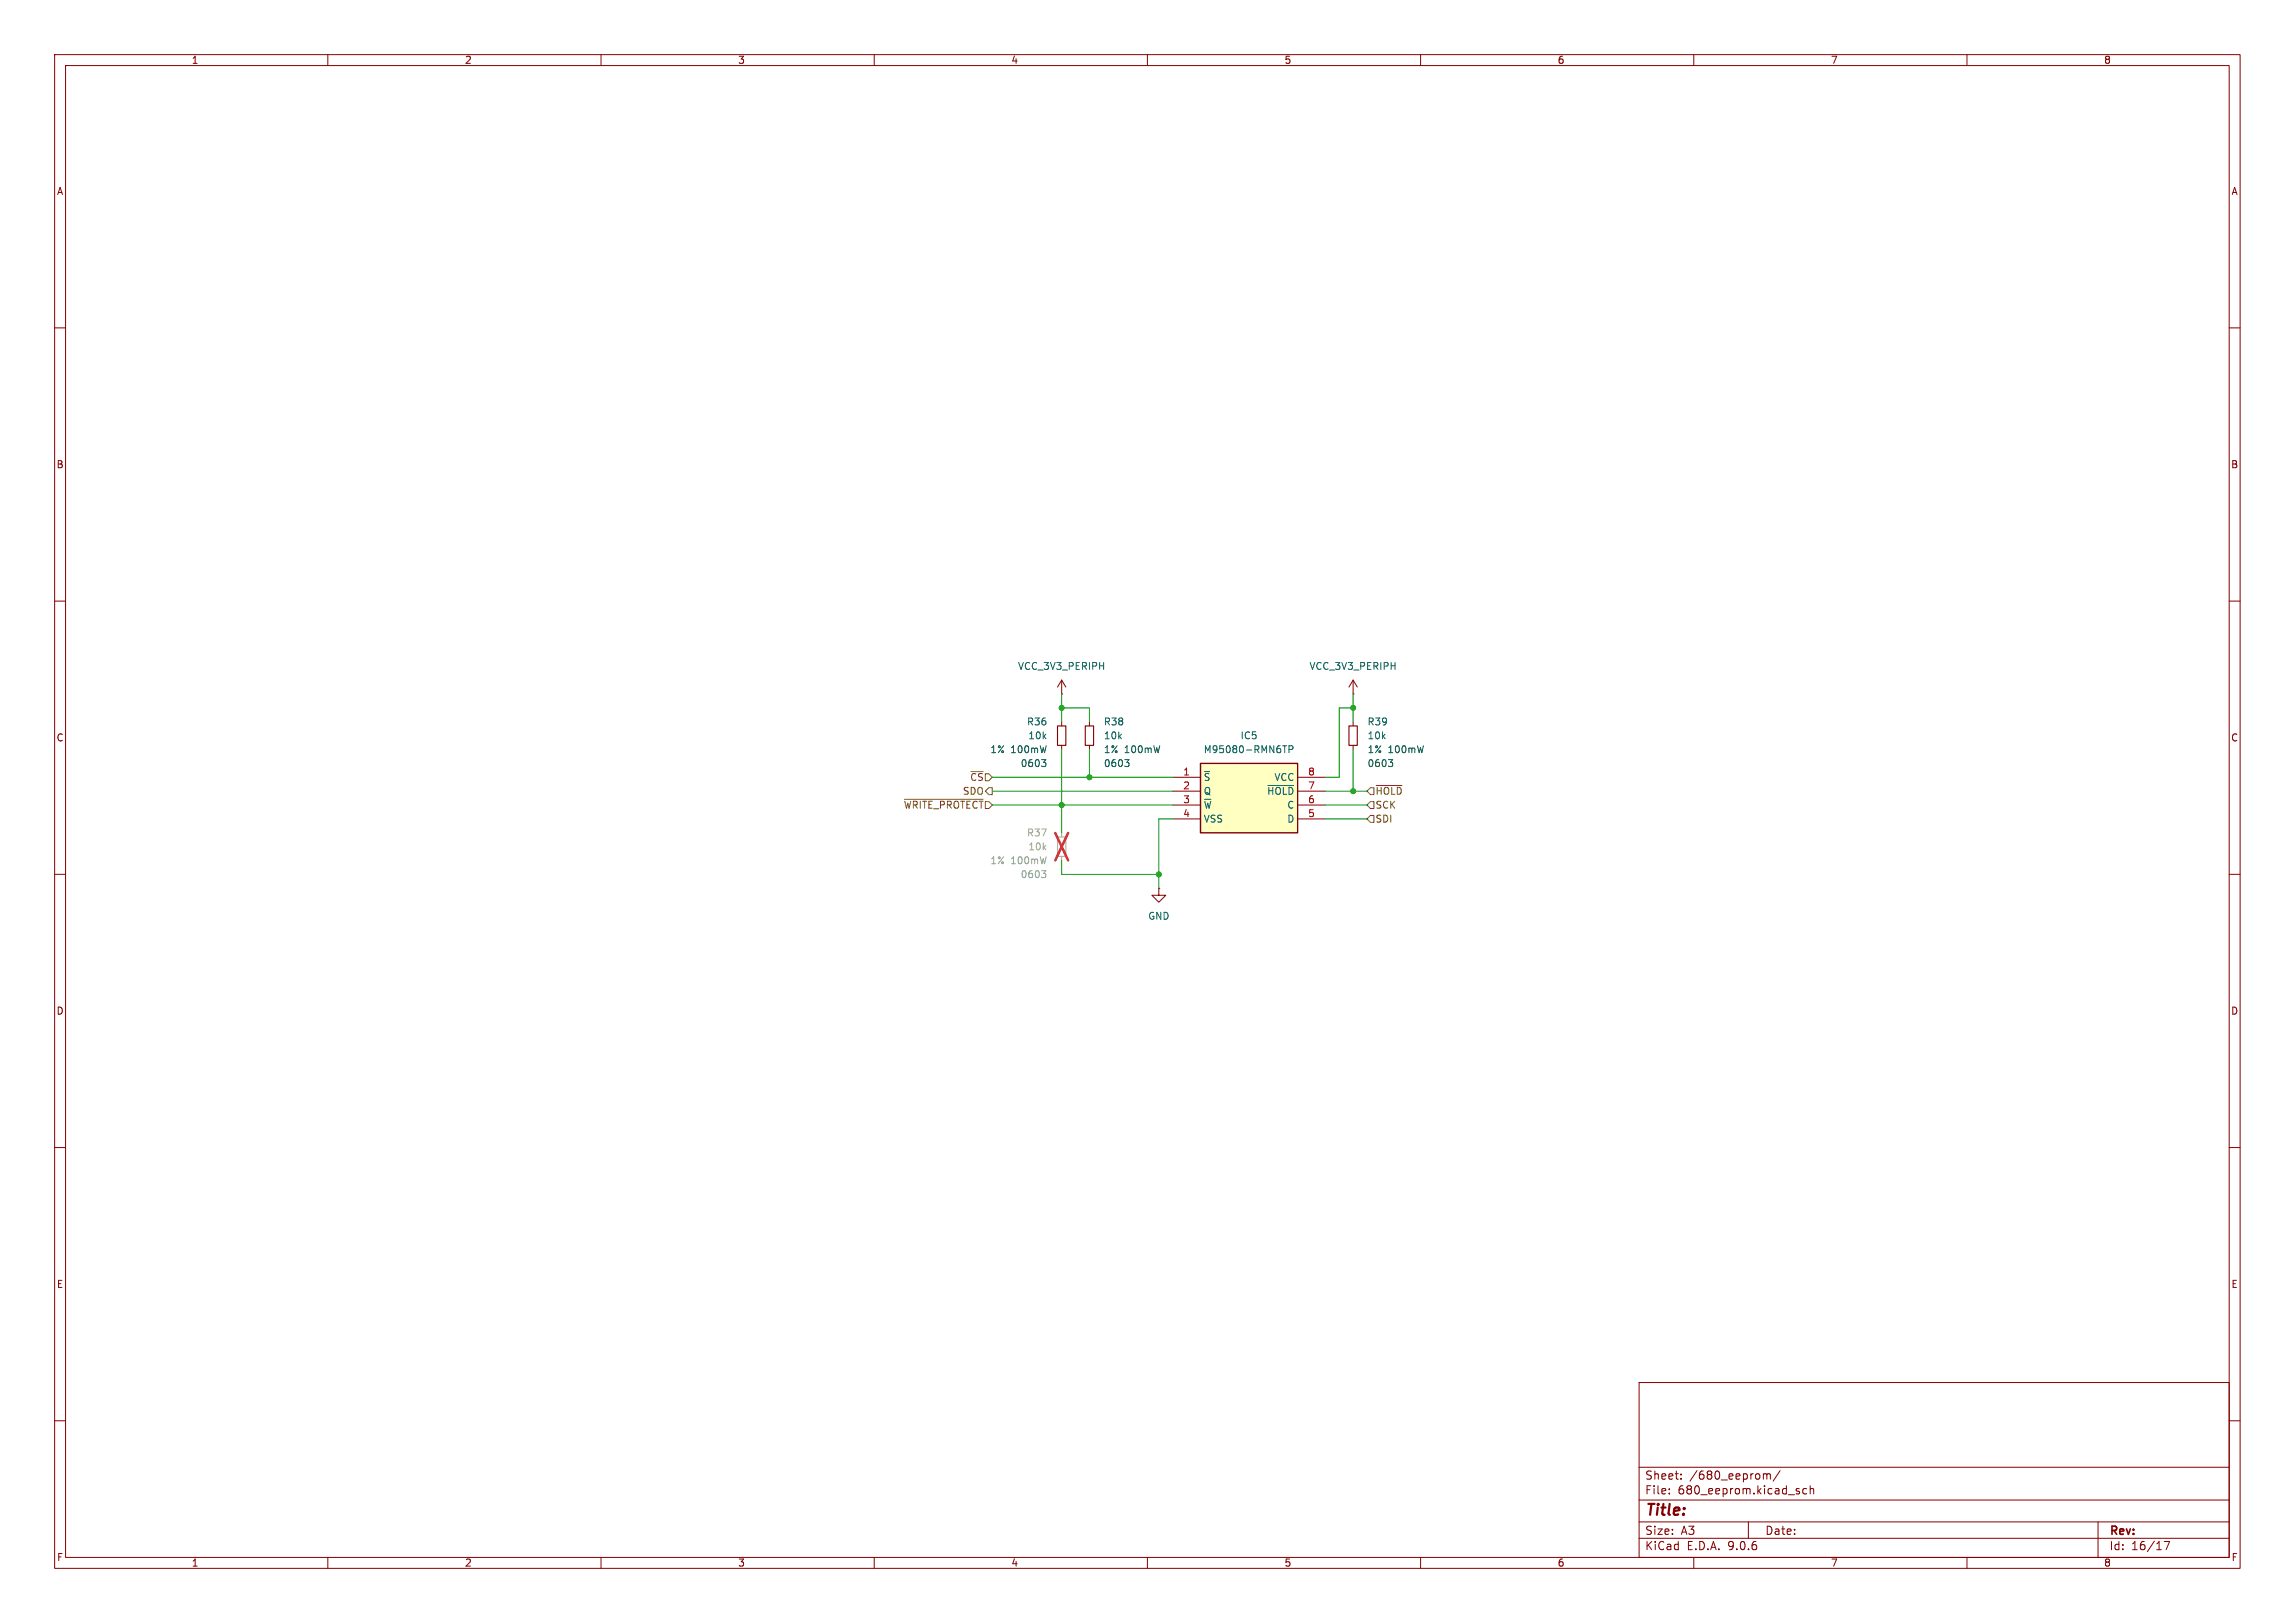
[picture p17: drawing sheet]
<svg xmlns="http://www.w3.org/2000/svg" width="297mm" height="210mm" viewBox="0 0 297 210" stroke-linecap="round" stroke-linejoin="round" font-family="sans-serif">
<defs><g id="words">
<text font-size="2" fill="#840000" x="212.8" y="196.5">Title:</text>
<g font-size="1.5" fill="#840000">
<text x="212.8" y="191.6">Sheet:</text>
<text x="218.6" y="191.6">/680_eeprom/</text>
<text x="212.8" y="193.5">File:</text>
<text x="217.1" y="193.5">680_eeprom.kicad_sch</text>
<text x="212.8" y="200.7">KiCad</text>
<text x="212.8" y="198.7">Size:</text>
<text x="217.5" y="198.7">A3</text>
<text x="218.3" y="200.7">E.D.A.</text>
<text x="223.7" y="200.7">9.0.6</text>
<text x="228.4" y="198.7">Date:</text>
<text x="272.9" y="198.9">Rev:</text>
<text x="272.9" y="200.7">Id:</text>
<text x="275.8" y="200.7">16/17</text>
</g>
<g font-size="1.3" fill="#840000">
<text x="24.7" y="8.4">1</text>
<text x="60.1" y="8.4">2</text>
<text x="95.5" y="8.4">3</text>
<text x="130.8" y="8.4">4</text>
<text x="166.2" y="8.4">5</text>
<text x="201.5" y="8.4">6</text>
<text x="236.9" y="8.4">7</text>
<text x="272.2" y="8.4">8</text>
<text x="7.3" y="25.4">A</text>
<text x="288.7" y="25.4">A</text>
<text x="7.2" y="60.7">B</text>
<text x="288.7" y="60.7">B</text>
<text x="7.2" y="96.1">C</text>
<text x="288.7" y="96.1">C</text>
<text x="7.2" y="131.4">D</text>
<text x="288.7" y="131.4">D</text>
<text x="7.3" y="166.8">E</text>
<text x="288.7" y="166.8">E</text>
<text x="7.3" y="202.1">F</text>
<text x="24.7" y="202.9">1</text>
<text x="60.1" y="202.9">2</text>
<text x="95.5" y="202.9">3</text>
<text x="130.8" y="202.9">4</text>
<text x="166.2" y="202.9">5</text>
<text x="201.5" y="202.9">6</text>
<text x="236.9" y="202.9">7</text>
<text x="272.2" y="202.9">8</text>
<text x="288.7" y="202.1">F</text>
</g>
<g font-size="1.3" fill="#006464">
<text x="131.7" y="86.8">VCC_3V3_PERIPH</text>
<text x="169.4" y="86.8">VCC_3V3_PERIPH</text>
<text x="132.8" y="94">R36</text>
<text x="133" y="95.8">10k</text>
<text x="142.8" y="95.8">10k</text>
<text x="142.8" y="94">R38</text>
<text x="160.5" y="95.8">IC5</text>
<text x="176.9" y="95.8">10k</text>
<text x="176.9" y="94">R39</text>
<text x="155.7" y="97.6">M95080-RMN6TP</text>
<text x="155.7" y="101.2">~{S}</text>
<text x="164.9" y="101.2">VCC</text>
<text x="155.7" y="103">Q</text>
<text x="155.7" y="104.8">~{W}</text>
<text x="155.7" y="106.6">VSS</text>
<text x="163.9" y="103">~{HOLD}</text>
<text x="166.5" y="104.8">C</text>
<text x="166.5" y="106.6">D</text>
<text x="148.5" y="119.1">GND</text>
</g>
<g font-size="1.3" fill="#725600">
<text x="125.5" y="101.2">~{CS}</text>
<text x="116.9" y="104.8">~{WRITE_PROTECT}</text>
<text x="124.5" y="103">SDO</text>
<text x="177.9" y="104.8">SCK</text>
<text x="177.9" y="103">~{HOLD}</text>
<text x="177.9" y="106.6">SDI</text>
</g>
<g font-size="1.3" fill="#004848">
<text x="128.1" y="97.6">1%</text>
<text x="130.8" y="97.6">100mW</text>
<text x="132" y="99.4">0603</text>
<text x="142.8" y="97.6">1%</text>
<text x="142.8" y="99.4">0603</text>
<text x="145.5" y="97.6">100mW</text>
<text x="176.9" y="97.6">1%</text>
<text x="176.9" y="99.4">0603</text>
<text x="179.6" y="97.6">100mW</text>
</g>
<g font-size="1.3" fill="#a90000">
<text x="153.1" y="100.4">1</text>
<text x="169.2" y="100.4">8</text>
<text x="153.1" y="102.2">2</text>
<text x="153.1" y="104">3</text>
<text x="153.1" y="105.8">4</text>
<text x="169.2" y="102.2">7</text>
<text x="169.2" y="104">6</text>
<text x="169.2" y="105.8">5</text>
</g>
<g font-size="1.3" fill="#919191">
<text x="128.1" y="112">1%</text>
<text x="130.8" y="112">100mW</text>
<text x="132" y="113.8">0603</text>
</g>
<g font-size="1.3" fill="#989898">
<text x="132.8" y="108.4">R37</text>
<text x="133" y="110.2">10k</text>
</g>
</g></defs>
<g fill="none" stroke="#840000" stroke-width=".13">
<path d="M7.1 7.1h282.8v195.8h-282.8zM8.5 8.5h280v193h-280zM42.4 7.1v1.4M77.8 7.1v1.4M113.1 7.1v1.4M148.5 7.1v1.4M183.8 7.1v1.4M219.2 7.1v1.4M254.6 7.1v1.4M7.1 42.4h1.4M288.5 42.4h1.4M7.1 77.8h1.4"/>
<path d="M288.5 77.8h1.4M7.1 113.1h1.4M288.5 113.1h1.4M7.1 148.5h1.4M288.5 148.5h1.4M212.1 178.9h76.4v22.6h-76.4zM7.1 183.8h1.4M212.1 199h76.4M212.1 196.9h76.4M212.1 194.1h76.4M212.1 189.9h76.4M216 193.2v.1"/>
<path d="M216 192.7v.1M217.5 191.3v.1M217.5 190.7v.1M226.3 196.9v2.1M228.3 190.7h.2l.2 .1M228.7 190.8l.1-.1h.3v.7M228.7 190.8v.6M230.4 190.3l-.9 1.4M232.7 193l.2 .1-.2 .2M232.7 192.6l.1 .1M233.8 192.7l-.3-.1-.2 .2v.3l.1 .2h.4M234.3 192.7l.1-.1 .3 .1v.6"/>
<path d="M234.3 192.2v1.1M271.5 196.9v4.6M280.1 199.5h.7l-.5 1M288.5 183.8h1.4M42.4 201.5v1.4M77.8 201.5v1.4M113.1 201.5v1.4M148.5 201.5v1.4M183.8 201.5v1.4M219.2 201.5v1.4M254.6 201.5v1.4"/>
</g>
<path d="M155.4 98.8h12.5v9h-12.5z" fill="#ffffc2"/>
<path d="M155.4 98.8h12.5v9h-12.5z" fill="none" stroke="#840000" stroke-width=".18"/>
<g fill="none" stroke="#840000" stroke-width=".13">
<path d="M137.4 89.8h.1M137.4 88l-.5 .9M137.4 88l.5 .9M137.4 88v1.8M137.4 93.4v.5M137.4 96.4v.6M141 93.4v.5M141 96.4v.6M175.1 89.8h.1M175.1 88v1.8M175.1 93.4v.5M175.1 96.4v.6"/>
<path d="M175.1 88l-.5 .9M175.1 88l.5 .9M150 114.9v.9h.9l-.9 .9-.9-.9h.9M150 114.9h.1M151.8 100.6h3.6M151.8 102.4h3.6M151.8 104.2h3.6M151.8 106h3.6M167.9 100.6h3.6M167.9 102.4h3.6M167.9 104.2h3.6M167.9 106h3.6"/>
</g>
<path d="M166 96.5h.5M166.3 96.5v.9M166.8 97l.4-.1 .1-.1v-.2l-.5-.1v.9M164.1 101.6h3.3" fill="none" stroke="#006464" stroke-width=".13"/>
<path d="M136.9 93.9h1v2.5h-1zM140.4 93.9h1.1v2.5h-1.1zM174.6 93.9h1v2.5h-1z" fill="none" stroke="#840000" stroke-width=".14"/>
<path d="M134.8 98.3h.5l-.3 .3M135.2 98.6l.1 .2v.2l-.1 .2M145.6 98.3h.5l-.3 .3M145.9 98.6l.2 .2v.2l-.2 .2M179.7 98.3h.5l-.3 .3M180.1 98.6l.1 .2v.2l-.1 .2" fill="none" stroke="#004848" stroke-width=".13"/>
<path d="M136.9 108.3h1v2.5h-1z" fill="none" stroke="#a1a1a1" stroke-width=".14"/>
<path d="M137.4 107.8v.5M137.4 110.8v.6" fill="none" stroke="#a1a1a1" stroke-width=".13"/>
<path d="M134.8 112.7h.5l-.3 .3M135.2 113l.1 .2v.2l-.1 .2" fill="none" stroke="#919191" stroke-width=".13"/>
<path d="M136.6 107.8l1.6 3.5M138.2 107.8l-1.6 3.5" fill="none" stroke="#e12e31" stroke-width=".32"/>
<path d="M117.1 103.4h10.1M128 101.9h.4v.9h-.4l-.5-.4zM177.4 103.7h.4v.9h-.4l-.5-.4zM177.4 101.9h.4v.9h-.4l-.5-.4zM177.4 105.5h.4v.9h-.4l-.5-.4zM178.1 101.6h3.3" fill="none" stroke="#725600" stroke-width=".13"/>
<g fill="none" stroke="#009600" stroke-width=".13">
<path d="M137.4 91.6h3.6v1.8M137.4 89.8v3.6M137.4 97v10.8M141 97v3.6M175.1 91.6h-1.8v9h-1.8M175.1 89.8v3.6M175.1 97v5.4M128.4 100.6h23.4M128.4 104.2h23.4M128.4 102.4h23.4M137.4 111.4v1.7h12.6M151.8 106h-1.8v8.9"/>
<path d="M171.5 104.2h5.4M171.5 106h5.4M171.5 102.4h5.4"/>
</g>
<g fill="#009600" stroke="#009600" stroke-width=".13">
<circle cx="141" cy="100.6" r=".32"/>
<circle cx="137.4" cy="91.6" r=".32"/>
<circle cx="137.4" cy="104.2" r=".32"/>
<circle cx="175.1" cy="91.6" r=".32"/>
<circle cx="150" cy="113.1" r=".32"/>
<circle cx="175.1" cy="102.4" r=".32"/>
</g>
<use href="#words"/>
</svg>
